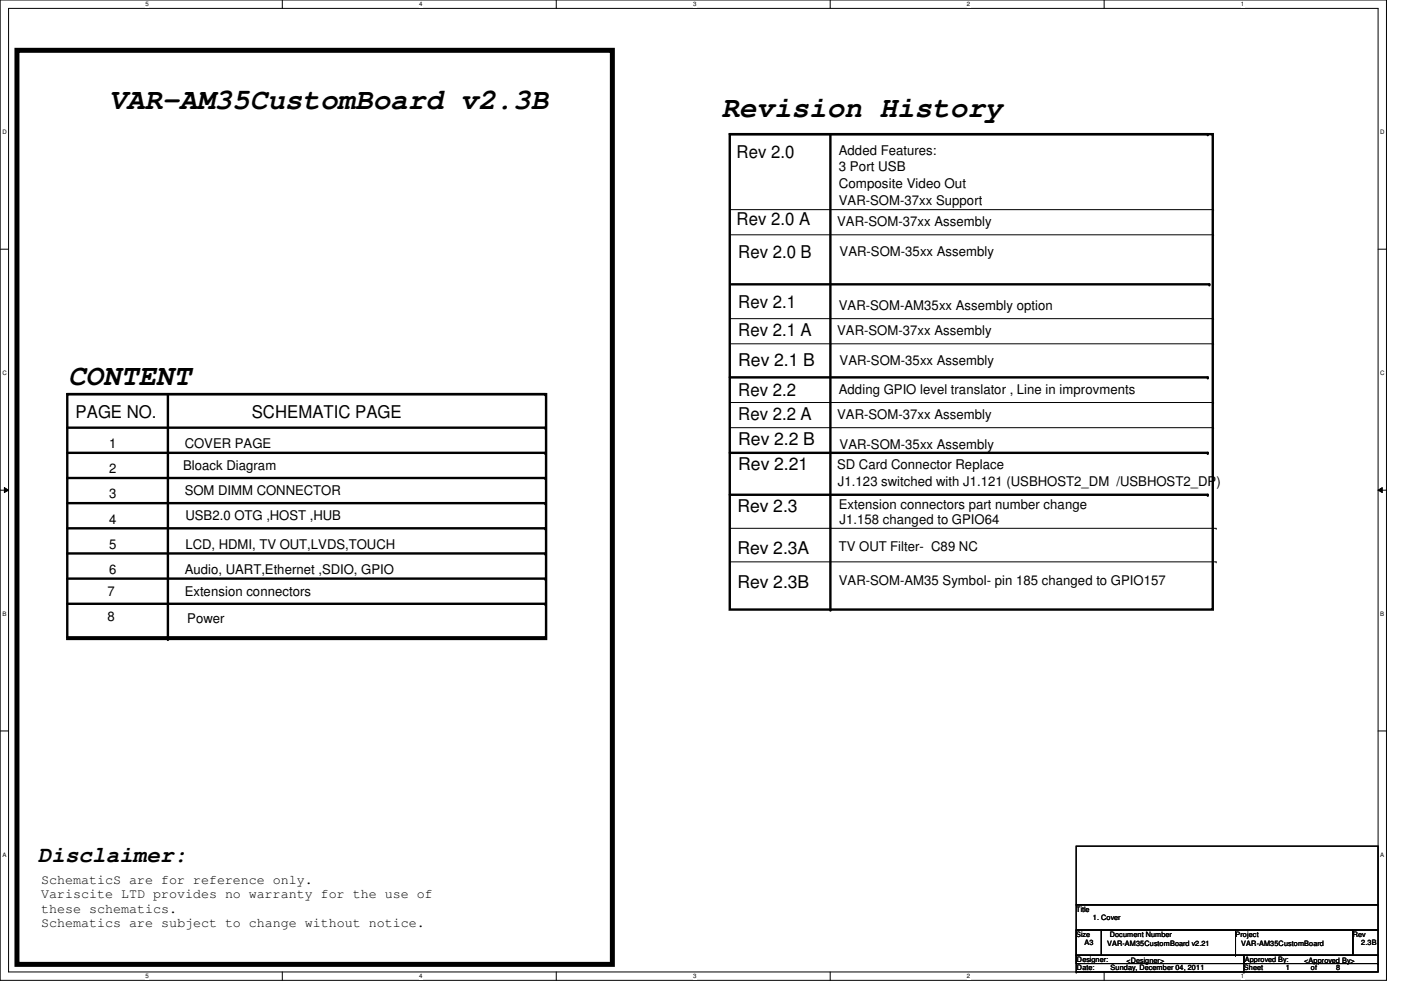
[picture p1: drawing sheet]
<svg xmlns="http://www.w3.org/2000/svg" width="297mm" height="210mm" viewBox="0 0 297 210" stroke-linecap="round" stroke-linejoin="round" font-family="sans-serif">
<defs><g id="words">
<g font-size="6.2">
<text x="23.2" y="23">VAR-AM35CustomBoard v2.3B</text>
<text x="152.9" y="24.8">Revision History</text>
<text x="14.4" y="81.7">CONTENT</text>
</g>
<text font-size="4.8" x="8" y="182.7">Disclaimer:</text>
<g font-size="3.7">
<text x="156.2" y="33.4">Rev 2.0</text>
<text x="156.2" y="47.8">Rev 2.0 A</text>
<text x="156.5" y="54.7">Rev 2.0 B</text>
<text x="156.5" y="65.4">Rev 2.1</text>
<text x="156.5" y="71.2">Rev 2.1 A</text>
<text x="156.5" y="77.7">Rev 2.1 B</text>
<text x="156.5" y="83.9">Rev 2.2</text>
<text x="16" y="88.7">PAGE NO.</text>
<text x="53.4" y="88.7">SCHEMATIC PAGE</text>
<text x="156.5" y="89">Rev 2.2 A</text>
<text x="156.5" y="94.4">Rev 2.2 B</text>
<text x="156.5" y="99.7">Rev 2.21</text>
<text x="156.3" y="108.6">Rev 2.3</text>
<text x="156.3" y="117.5">Rev 2.3A</text>
<text x="156.3" y="124.6">Rev 2.3B</text>
</g>
<g font-size="2.8">
<text x="177.8" y="32.8">Added Features:</text>
<text x="177.8" y="36.3">3 Port USB</text>
<text x="177.8" y="39.9">Composite Video Out</text>
<text x="177.5" y="47.9">VAR-SOM-37xx Assembly</text>
<text x="177.8" y="43.4">VAR-SOM-37xx Support</text>
<text x="178" y="54.3">VAR-SOM-35xx Assembly</text>
<text x="177.8" y="65.7">VAR-SOM-AM35xx Assembly option</text>
<text x="177.5" y="71">VAR-SOM-37xx Assembly</text>
<text x="178" y="77.4">VAR-SOM-35xx Assembly</text>
<text x="177.8" y="83.4">Adding GPIO level translator , Line in improvments</text>
<text x="177.5" y="88.8">VAR-SOM-37xx Assembly</text>
<text x="23.2" y="95">1</text>
<text x="39.2" y="95">COVER PAGE</text>
<text x="178" y="95.2">VAR-SOM-35xx Assembly</text>
<text x="23.2" y="100.3">2</text>
<text x="38.8" y="99.6">Bloack Diagram</text>
<text x="177.5" y="99.4">SD Card Connector Replace</text>
<text x="23.2" y="105.7">3</text>
<text x="39.2" y="104.9">SOM DIMM CONNECTOR</text>
<text x="177.7" y="103">J1.123 switched with J1.121 (USBHOST2_DM /USBHOST2_DP)</text>
<text x="177.8" y="108">Extension connectors part number change</text>
<text x="23.2" y="111">4</text>
<text x="39.3" y="110.3">USB2.0 OTG ,HOST ,HUB</text>
<text x="178" y="111.2">J1.158 changed to GPIO64</text>
<text x="23.2" y="116.3">5</text>
<text x="39.3" y="116.3">LCD, HDMI, TV OUT,LVDS,TOUCH</text>
<text x="177.8" y="116.9">TV OUT Filter- C89 NC</text>
<text x="23.2" y="121.7">6</text>
<text x="39.2" y="121.7">Audio, UART,Ethernet ,SDIO, GPIO</text>
<text x="177.8" y="124">VAR-SOM-AM35 Symbol- pin 185 changed to GPIO157</text>
<text x="22.8" y="126.3">7</text>
<text x="22.8" y="131.6">8</text>
<text x="39.2" y="126.3">Extension connectors</text>
<text x="39.7" y="132">Power</text>
<text x="8.8" y="187.5">SchematicS are for reference only.</text>
<text x="8.8" y="190.5">Variscite LTD provides no warranty for the use of</text>
<text x="8.8" y="193.5">these schematics.</text>
<text x="8.8" y="196.5">Schematics are subject to change without notice.</text>
</g>
<g font-size="1.6">
<text x="228.2" y="193.3">Title</text>
<text x="231.7" y="195.1">1. Cover</text>
<text x="228.2" y="198.6">Size</text>
<text x="228.3" y="204">Designer:</text>
<text x="230" y="200.4">A3</text>
<text x="234.7" y="200.6">VAR-AM35CustomBoard v2.21</text>
<text x="235.3" y="198.6">Document Number</text>
<text x="262" y="198.6">Project</text>
<text x="263.2" y="200.6">VAR-AM35CustomBoard</text>
<text x="263.9" y="204">Approved By:</text>
<text x="286.8" y="198.6">Rev</text>
<text x="288.6" y="200.4">2.3B</text>
<text x="228.3" y="205.7">Date:</text>
<text x="235.5" y="205.7">Sunday, December 04, 2011</text>
<text x="238.8" y="204.1">&lt;Designer&gt;</text>
<text x="263.7" y="205.7">Sheet</text>
<text x="272.6" y="205.7">1</text>
<text x="276.5" y="204.1">&lt;Approved By&gt;</text>
<text x="278" y="205.7">of</text>
<text x="283.3" y="205.7">8</text>
</g>
<g font-size="1.3">
<text x="30.8" y="1.3">5</text>
<text x="88.9" y="1.3">4</text>
<text x="146.9" y="1.3">3</text>
<text x="205" y="1.3">2</text>
<text x="263.1" y="1.3">1</text>
<text x=".5" y="28.4">D</text>
<text x="292.6" y="28.4">D</text>
<text x=".5" y="79.5">C</text>
<text x="292.6" y="79.5">C</text>
<text x=".5" y="130.6">B</text>
<text x="292.6" y="130.6">B</text>
<text x=".5" y="181.7">A</text>
<text x="292.6" y="181.7">A</text>
<text x="30.8" y="207.4">5</text>
<text x="88.9" y="207.4">4</text>
<text x="146.9" y="207.4">3</text>
<text x="205" y="207.4">2</text>
<text x="263.1" y="207.4">1</text>
</g>
</g></defs>
<path d="M0 0h294v207.9h-294zM1.8 1.8h290.4v204.3h-290.4z" fill="none" stroke="#000" stroke-width=".21"/>
<g fill="#fff">
<path d="M30.8 .2h.7v1.4h-.7z"/>
<path d="M30.8 206.2h.7v1.4h-.7z"/>
</g>
<path d="M59.9 0v1.8M59.9 206.1v1.8" fill="none" stroke="#000" stroke-width=".21"/>
<g fill="#fff">
<path d="M88.9 .2h.6v1.4h-.6z"/>
<path d="M88.9 206.2h.6v1.4h-.6z"/>
</g>
<path d="M117.9 0v1.8M117.9 206.1v1.8" fill="none" stroke="#000" stroke-width=".21"/>
<g fill="#fff">
<path d="M146.9 .2h.7v1.4h-.7z"/>
<path d="M146.9 206.2h.7v1.4h-.7z"/>
</g>
<path d="M176 0v1.8M176 206.1v1.8" fill="none" stroke="#000" stroke-width=".21"/>
<g fill="#fff">
<path d="M205 .2h.7v1.4h-.7z"/>
<path d="M205 206.2h.7v1.4h-.7z"/>
</g>
<path d="M234.1 0v1.8M234.1 206.1v1.8" fill="none" stroke="#000" stroke-width=".21"/>
<g fill="#fff">
<path d="M263.1 .2h.7v1.4h-.7z"/>
<path d="M263.1 206.2h.7v1.4h-.7z"/>
<path d="M.5 27.3h.9v1.4h-.9z"/>
<path d="M292.6 27.3h.9v1.4h-.9z"/>
<path d="M.5 78.4h.9v1.4h-.9z"/>
<path d="M292.6 78.4h.9v1.4h-.9z"/>
</g>
<path d="M0 52.8h1.8M292.2 52.8h1.8" fill="none" stroke="#000" stroke-width=".21"/>
<g fill="#fff">
<path d="M.5 129.5h.8v1.4h-.8z"/>
<path d="M292.6 129.5h.9v1.4h-.9z"/>
</g>
<path d="M0 103.9h1.8M.9 103.4l.9 .5-.9 .5zM292.2 103.9l.9-.5v1zM292.2 103.9h1.8" fill="none" stroke="#000" stroke-width=".21"/>
<path d="M.9 103.4l.9 .5-.9 .5zM292.2 103.9l.9-.5v1z" fill="#000"/>
<g fill="#fff">
<path d="M.5 180.5h.8v1.4h-.8z"/>
<path d="M292.6 180.5h.9v1.4h-.9z"/>
</g>
<g fill="none" stroke="#000" stroke-width=".21">
<path d="M154.7 49.8h102.6M154.7 44.4h102.6M257.3 49.8h.1M257.3 44.4h.1M154.7 72.9h102.6M154.7 67.6h102.6M257.3 72.9h.1M257.3 67.6h.1M154.7 85.3h102.6M154.7 90.7h102.6M257.3 85.3h.1M257.3 90.7h.1"/>
<path d="M154.7 112h103.1M154.7 119.1h103.1M257.8 112h.1M257.8 119.1h.1M0 155h1.8M292.2 155h1.8M228.2 179.4h64v12.5h-64zM228.2 191.9h64v5.3h-64zM228.2 197.2h5.3v5.3h-5.3zM228.2 197.2v8.9M233.5 197.2h53.3v5.3h-53.3zM262 197.2v5.3"/>
<path d="M286.8 197.2h5.4v5.3h-5.4zM228.2 202.5h35.5v1.8h-35.5zM228.2 206.1h.1M228.2 206.1h35.5M262 202.5h.1M263.7 202.5h28.5v3.6h-28.5zM263.7 206.1h.1M263.7 204.3h28.5M292.2 204.3h.1"/>
</g>
<g fill="none" stroke="#000" stroke-width=".51">
<path d="M154.7 28.4h102.4v100.8h-102.4zM154.7 28.4h101.4M176.1 28.4v100.8M155.1 60.3h101.3M14.3 83.6h101.5v51.9h-101.5zM14.3 96h101.3M14.3 83.6h101.3M14.3 90.7h101.3M35.6 83.6v51.9M154.7 96h101.4M154.7 80h101.4M14.3 101.3h101.3"/>
<path d="M14.3 106.7h101.3M14.3 112h101.3M14.3 117.3h101.3M154.7 104.9h101.4M14.3 122.7h101.3M14.3 135.1h101.3M14.3 128h101.3"/>
</g>
<g fill="#000">
<circle cx="256.1" cy="28.4" r=".25"/>
<circle cx="256.4" cy="60.3" r=".25"/>
<circle cx="115.6" cy="96" r=".25"/>
<circle cx="115.6" cy="83.6" r=".25"/>
<circle cx="115.6" cy="90.7" r=".25"/>
<circle cx="256.1" cy="96" r=".25"/>
<circle cx="256.1" cy="80" r=".25"/>
<circle cx="115.6" cy="106.7" r=".25"/>
<circle cx="115.6" cy="117.3" r=".25"/>
<circle cx="115.6" cy="101.3" r=".25"/>
<circle cx="115.6" cy="112" r=".25"/>
<circle cx="256.1" cy="104.9" r=".25"/>
<circle cx="35.6" cy="135.5" r=".25"/>
<circle cx="115.6" cy="135.1" r=".25"/>
<circle cx="115.6" cy="128" r=".25"/>
<circle cx="115.6" cy="122.7" r=".25"/>
<circle cx="176.1" cy="129.2" r=".25"/>
</g>
<path d="M3.6 10.7h126.2v193.8h-126.2z" fill="none" stroke="#000" stroke-width="1.1"/>
<use href="#words"/>
</svg>
